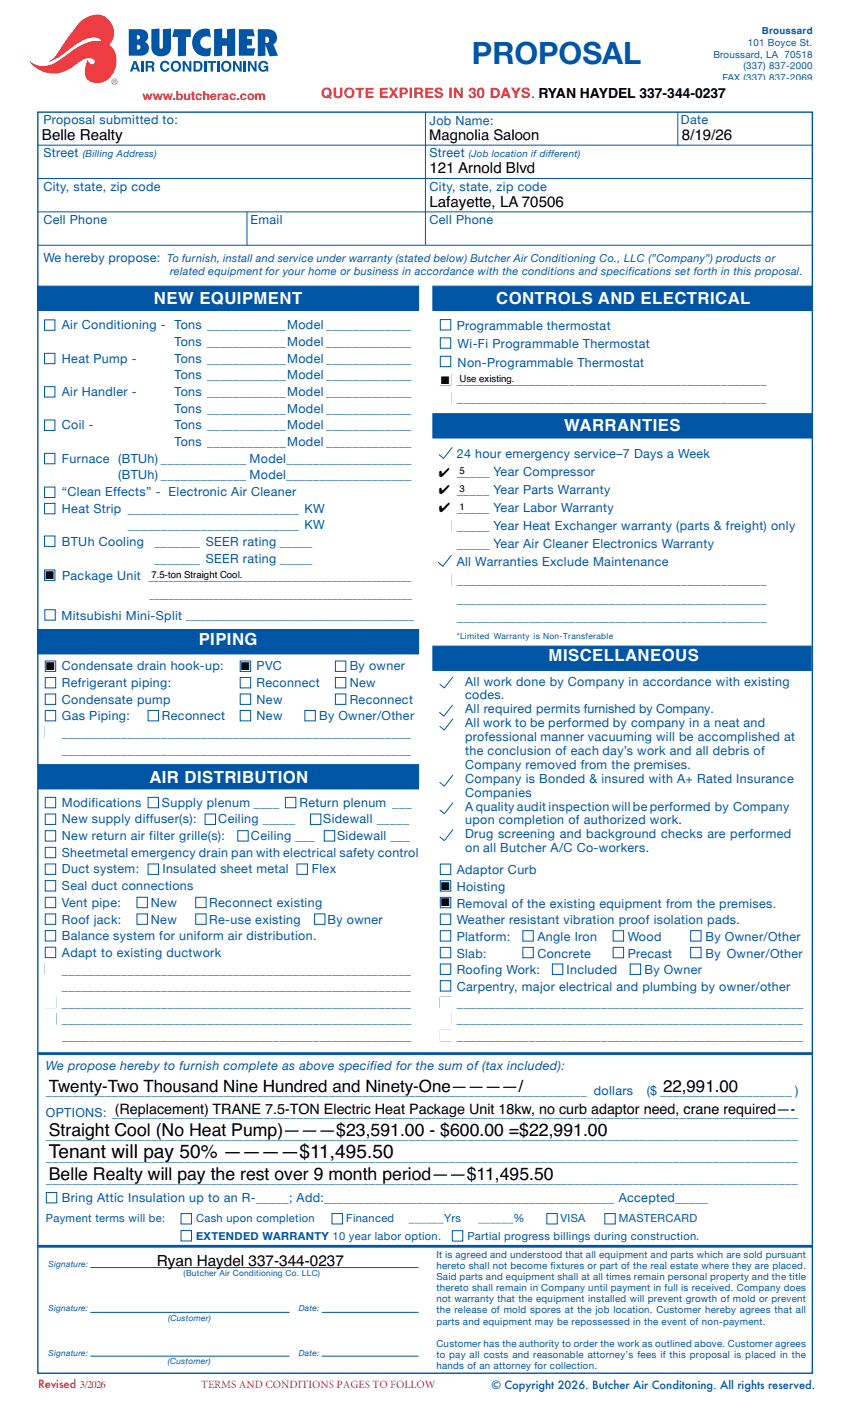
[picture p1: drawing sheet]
<svg xmlns="http://www.w3.org/2000/svg" width="216mm" height="356mm" viewBox="0 0 216 356" stroke-linecap="round" stroke-linejoin="round" font-family="sans-serif">
<defs><g id="words">
<text font-size="7.8" fill="#0155a5" x="119.7" y="16.3">PROPOSAL</text>
<text font-size="4.8" x="12.4" y="293.9">Tenant will pay 50% ————$11,495.50</text>
<g font-size="4.5">
<text x="12.4" y="288.3">Straight Cool (No Heat Pump)———$23,591.00 - $600.00 =$22,991.00</text>
<text x="12.4" y="299.6">Belle Realty will pay the rest over 9 month period——$11,495.50</text>
</g>
<g font-size="4.3">
<text x="12.3" y="277.1">Twenty-Two Thousand Nine Hundred and Ninety-One————/</text>
<text x="168.2" y="277.1">22,991.00</text>
</g>
<g font-size="4.2" fill="#fff">
<text x="39.1" y="77.2">NEW EQUIPMENT</text>
<text x="125.9" y="77.2">CONTROLS AND ELECTRICAL</text>
<text x="143.1" y="109.5">WARRANTIES</text>
<text x="50.4" y="163.7">PIPING</text>
<text x="139.2" y="167.9">MISCELLANEOUS</text>
<text x="37.9" y="198.7">AIR DISTRIBUTION</text>
</g>
<text font-size="3.9" x="39.8" y="321.4">Ryan Haydel 337-344-0237</text>
<g font-size="3.8">
<text x="10.7" y="35.5">Belle Realty</text>
<text x="108.9" y="35.5">Magnolia Saloon</text>
<text x="173" y="35.5">8/19/26</text>
<text x="109" y="44">121 Arnold Blvd</text>
<text x="109" y="52.4">Lafayette, LA 70506</text>
</g>
<text font-size="3.7" fill="#ee3a41" x="81.5" y="24.9">QUOTE EXPIRES IN 30 DAYS.</text>
<text font-size="3.6" x="29.1" y="282.7">(Replacement) TRANE 7.5-TON Electric Heat Package Unit 18kw, no curb adaptor need, crane required—-</text>
<text font-size="3.5" x="136.6" y="24.8">RYAN HAYDEL 337-344-0237</text>
<text font-size="3.4" x="111.4" y="129.9">✔</text>
<g font-size="3.3">
<text x="111.4" y="125.5">✔</text>
<text x="111.4" y="121">✔</text>
</g>
<text font-size="3.2" fill="#ee3a41" x="36.2" y="25.4">www.butcherac.com</text>
<g font-size="3.2" fill="#0155a5">
<text x="11" y="31.5">Proposal submitted to:</text>
<text x="109" y="31.6">Job Name:</text>
<text x="172.8" y="31.5">Date</text>
<text x="11" y="40">Street</text>
<text x="109" y="40">Street</text>
<text x="11" y="48.4">City, state, zip code</text>
<text x="109" y="48.4">City, state, zip code</text>
<text x="11" y="56.9">Cell Phone</text>
<text x="63.6" y="56.9">Email</text>
<text x="109" y="56.9">Cell Phone</text>
<text x="11" y="66.4">We hereby propose:</text>
<text x="15.7" y="83.6">Air Conditioning - Tons ____________Model _____________</text>
<text x="115.9" y="83.8">Programmable thermostat</text>
<text x="44.3" y="87.8">Tons ____________Model _____________</text>
<text x="116.1" y="88.4">Wi-Fi Programmable Thermostat</text>
<text x="15.7" y="92.1">Heat Pump -</text>
<text x="44.3" y="92.1">Tons ____________Model _____________</text>
<text x="116.1" y="93.1">Non-Programmable Thermostat</text>
<text x="15.7" y="100.5">Air Handler -</text>
<text x="44.3" y="96.3">Tons ____________Model _____________</text>
<text x="44.3" y="100.5">Tons ____________Model _____________</text>
<text x="115.9" y="97.5">_______________________________________________</text>
<text x="44.3" y="104.8">Tons ____________Model _____________</text>
<text x="115.9" y="102.1">_______________________________________________</text>
<text x="15.7" y="109">Coil -</text>
<text x="44.3" y="113.2">Tons ____________Model _____________</text>
<text x="44.3" y="109">Tons ____________Model _____________</text>
<text x="15.7" y="117.5">Furnace (BTUh) _____________ Model___________________</text>
<text x="115.9" y="116.2">24 hour emergency service–7 Days a Week</text>
<text x="15.7" y="125.9">“Clean Effects” - Electronic Air Cleaner</text>
<text x="30" y="121.7">(BTUh) _____________ Model___________________</text>
<text x="115.9" y="120.8">_____ Year Compressor</text>
<text x="115.9" y="125.4">_____ Year Parts Warranty</text>
<text x="15.7" y="130.2">Heat Strip __________________________ KW</text>
<text x="115.9" y="130">_____ Year Labor Warranty</text>
<text x="32.5" y="134.4">__________________________ KW</text>
<text x="115.9" y="134.6">_____ Year Heat Exchanger warranty (parts &amp; freight) only</text>
<text x="15.7" y="138.6">BTUh Cooling</text>
<text x="39.2" y="142.8">_______ SEER rating _____</text>
<text x="39.2" y="138.6">_______ SEER rating _____</text>
<text x="115.9" y="143.8">All Warranties Exclude Maintenance</text>
<text x="115.9" y="139.2">_____ Year Air Cleaner Electronics Warranty</text>
<text x="15.8" y="147.2">Package Unit _____________________________________________________</text>
<text x="115.9" y="148.3">_______________________________________________</text>
<text x="37.9" y="151.9">_____________________________________________________</text>
<text x="115.9" y="152.9">_______________________________________________</text>
<text x="15.6" y="157.3">Mitsubishi Mini-Split ______________________________________________</text>
<text x="115.9" y="157.5">_______________________________________________</text>
<text x="15.7" y="170.1">Condensate drain hook-up:</text>
<text x="65.1" y="170.1">PVC</text>
<text x="88.7" y="170.1">By owner</text>
<text x="118" y="174">All work done by Company in accordance with existing</text>
<text x="15.7" y="174.4">Refrigerant piping:</text>
<text x="15.7" y="178.6">Condensate pump</text>
<text x="65.1" y="174.4">Reconnect</text>
<text x="65.1" y="178.6">New</text>
<text x="88.7" y="174.4">New</text>
<text x="88.7" y="178.6">Reconnect</text>
<text x="118" y="177.5">codes.</text>
<text x="15.7" y="182.8">Gas Piping:</text>
<text x="41.1" y="182.8">Reconnect</text>
<text x="65.1" y="182.8">New</text>
<text x="81" y="182.8">By Owner/Other</text>
<text x="118" y="181.1">All required permits furnished by Company.</text>
<text x="118" y="184.6">All work to be performed by company in a neat and</text>
<text x="15.7" y="187.1">_____________________________________________________</text>
<text x="15.7" y="191.3">_____________________________________________________</text>
<text x="118" y="188.1">professional manner vacuuming will be accomplished at</text>
<text x="118" y="191.6">the conclusion of each day’s work and all debris of</text>
<text x="118" y="195.2">Company removed from the premises.</text>
<text x="118" y="198.7">Company is Bonded &amp; insured with A+ Rated Insurance</text>
<text x="118" y="202.2">Companies</text>
<text x="15.7" y="204.8">Modifications</text>
<text x="15.7" y="209">New supply diffuser(s):</text>
<text x="41.1" y="204.8">Supply plenum ____</text>
<text x="55.4" y="209">Ceiling _____</text>
<text x="76" y="204.8">Return plenum ___</text>
<text x="82" y="209">Sidewall _____</text>
<text x="118" y="205.7">A quality audit inspection will be performed by Company</text>
<text x="118" y="209.3">upon completion of authorized work.</text>
<text x="15.7" y="213.2">New return air filter grille(s):</text>
<text x="63.7" y="213.2">Ceiling ___</text>
<text x="85.5" y="213.2">Sidewall ___</text>
<text x="118" y="212.8">Drug screening and background checks are performed</text>
<text x="15.7" y="217.5">Sheetmetal emergency drain pan with electrical safety control</text>
<text x="15.7" y="221.7">Duct system:</text>
<text x="41.2" y="221.7">Insulated sheet metal</text>
<text x="79.2" y="221.7">Flex</text>
<text x="115.9" y="221.9">Adaptor Curb</text>
<text x="118" y="216.3">on all Butcher A/C Co-workers.</text>
<text x="15.7" y="225.9">Seal duct connections</text>
<text x="115.9" y="226.2">Hoisting</text>
<text x="15.7" y="230.2">Vent pipe:</text>
<text x="38.3" y="230.2">New</text>
<text x="53.1" y="230.2">Reconnect existing</text>
<text x="115.9" y="230.4">Removal of the existing equipment from the premises.</text>
<text x="15.7" y="234.4">Roof jack:</text>
<text x="15.7" y="238.6">Balance system for uniform air distribution.</text>
<text x="38.3" y="234.4">New</text>
<text x="53.1" y="234.4">Re-use existing</text>
<text x="83.1" y="234.4">By owner</text>
<text x="115.9" y="234.6">Weather resistant vibration proof isolation pads.</text>
<text x="115.9" y="238.9">Platform:</text>
<text x="136.3" y="238.9">Angle Iron</text>
<text x="159.3" y="238.9">Wood</text>
<text x="179" y="238.9">By Owner/Other</text>
<text x="15.7" y="242.9">Adapt to existing ductwork</text>
<text x="115.9" y="243.1">Slab:</text>
<text x="136.3" y="243.1">Concrete</text>
<text x="159.3" y="243.1">Precast</text>
<text x="179" y="243.1">By Owner/Other</text>
<text x="15.7" y="247.1">_____________________________________________________</text>
<text x="15.7" y="251.3">_____________________________________________________</text>
<text x="115.9" y="247.3">Roofing Work:</text>
<text x="115.9" y="251.6">Carpentry, major electrical and plumbing by owner/other</text>
<text x="143.7" y="247.3">Included</text>
<text x="163.5" y="247.3">By Owner</text>
<text x="15.7" y="255.6">_____________________________________________________</text>
<text x="115.9" y="255.6">_____________________________________________________</text>
<text x="15.7" y="259.8">_____________________________________________________</text>
<text x="15.7" y="264">_____________________________________________________</text>
<text x="115.9" y="259.8">_____________________________________________________</text>
<text x="115.9" y="264">_____________________________________________________</text>
<text x="11.7" y="271.6">We propose hereby to furnish complete as above specified for the sum of (tax included):</text>
<text x="11.7" y="277.9">__________________________________________________________________________________ dollars</text>
<text x="164.1" y="277.9">($ ____________________ )</text>
<text x="11.7" y="283.5">OPTIONS: ________________________________________________________________________________________________________</text>
<text x="11.7" y="289.1">__________________________________________________________________________________________________________________</text>
<text x="11.7" y="294.7">__________________________________________________________________________________________________________________</text>
<text x="11.7" y="300.4">__________________________________________________________________________________________________________________</text>
<text x="15.7" y="305.1">Bring Attic Insulation up to an R-_____; Add:____________________________________________ Accepted_____</text>
</g>
<g font-size="2.8" fill="#0155a5">
<text x="42.5" y="66.5">To furnish, install and service under warranty (stated below) Butcher Air Conditioning Co., LLC (”Company”) products or</text>
<text x="43.2" y="69.8">related equipment for your home or business in accordance with the conditions and specifications set forth in this proposal.</text>
<text x="11.7" y="310.2">Payment terms will be:</text>
<text x="49.8" y="310.2">Cash upon completion</text>
<text x="87.9" y="310.2">Financed</text>
<text x="103.7" y="310.2">______Yrs</text>
<text x="121.4" y="310.2">______%</text>
<text x="142.2" y="310.2">VISA</text>
<text x="157" y="310.2">MASTERCARD</text>
<text x="49.8" y="314.8">EXTENDED WARRANTY 10 year labor option.</text>
<text x="118.6" y="314.9">Partial progress billings during construction.</text>
<text x="124.7" y="352.5">© Copyright 2026. Butcher Air Conditoning. All rights reserved.</text>
</g>
<g font-size="2.8">
<text x="11.5" y="147">■</text>
<text x="11.7" y="170.1">■</text>
<text x="61.2" y="170.1">■</text>
<text x="112" y="225.8">■</text>
<text x="112" y="230.1">■</text>
</g>
<g font-size="2.8" fill="#ee3a41">
<text x="9.7" y="352.4">Revised 3/2026</text>
<text x="51" y="352.3">TERMS AND CONDITIONS PAGES TO FOLLOW</text>
</g>
<text font-size="2.7" x="111.9" y="97.4">■</text>
<g font-size="2.5" fill="#0155a5">
<text x="189.7" y="11.7">101 Boyce St.</text>
<text x="193.3" y="8.7">Broussard</text>
<text x="181" y="14.6">Broussard, LA 70518</text>
<text x="188.6" y="17.6">(337) 837-2000</text>
<text x="183.3" y="20.6">FAX (337) 837-2069</text>
<text x="21" y="40">(Billing Address)</text>
<text x="118.9" y="40">(Job location if different)</text>
<text x="110.7" y="319.3">It is agreed and understood that all equipment and parts which are sold pursuant</text>
<text x="110.7" y="322.1">hereto shall not become fixtures or part of the real estate where they are placed.</text>
<text x="110.7" y="324.9">Said parts and equipment shall at all times remain personal property and the title</text>
<text x="110.7" y="327.7">thereto shall remain in Company until payment in full is received. Company does</text>
<text x="110.7" y="330.5">not warranty that the equipment installed will prevent growth of mold or prevent</text>
<text x="110.7" y="333.4">the release of mold spores at the job location. Customer hereby agrees that all</text>
<text x="110.7" y="336.2">parts and equipment may be repossessed in the event of non-payment.</text>
<text x="110.7" y="341.8">Customer has the authority to order the work as outlined above. Customer agrees</text>
<text x="110.7" y="344.7">to pay all costs and reasonable attorney’s fees if this proposal is placed in the</text>
<text x="110.7" y="347.5">hands of an attorney for collection.</text>
</g>
<g font-size="2.4">
<text x="116.6" y="97">Use existing.</text>
<text x="116.6" y="120.3">5</text>
<text x="116.6" y="124.9">3</text>
<text x="116.6" y="129.5">1</text>
<text x="38.5" y="146.6">7.5-ton Straight Cool.</text>
</g>
<g font-size="2.1" fill="#0155a5">
<text x="115.9" y="162.1">*Limited Warranty is Non-Transferable</text>
<text x="12.3" y="321.6">Signature:</text>
<text x="46.6" y="323.7">(Butcher Air Conditioning Co. LLC)</text>
<text x="12.3" y="332.9">Signature:</text>
<text x="42.7" y="335.2">(Customer)</text>
<text x="75.8" y="332.9">Date:</text>
<text x="12.3" y="344.1">Signature:</text>
<text x="42.5" y="346.3">(Customer)</text>
<text x="75.8" y="344.1">Date:</text>
</g>
</g></defs>
<!-- layer: Layer 1 -->
<g fill="none" stroke="#0155a5" stroke-width=".25">
<path d="M9.4 36.8h196.9M107.9 28.5v33.7M9.5 45.3h196.8M9.5 53.8h196.8M9.5 62.2h196.8M111.7 81.1h2.7v2.7h-2.7zM111.7 85.8h2.7v2.6h-2.7zM111.7 90.4h2.7v2.7h-2.7zM111.7 95.1h2.7v2.6h-2.7zM111.7 99.7h2.7v2.6h-2.7zM111.7 118.5h2.7v2.6h-2.7zM111.7 132.2h2.7v2.6h-2.7z"/>
<path d="M111.7 136.8h2.7v2.6h-2.7zM111.7 127.6h2.7v2.7h-2.7zM111.7 123.1h2.7v2.6h-2.7zM111.7 145.9h2.7v2.7h-2.7zM111.7 155h2.7v2.7h-2.7zM111.7 150.5h2.7v2.6h-2.7zM111.7 219.3h2.7v2.7h-2.7zM111.7 223.5h2.7v2.7h-2.7zM111.7 227.8h2.7v2.6h-2.7zM111.7 232h2.7v2.6h-2.7zM111.7 236.2h2.7v2.7h-2.7zM132.6 236.2h2.7v2.7h-2.7z"/>
<path d="M155.6 236.2h2.6v2.7h-2.6zM175.2 236.2h2.7v2.7h-2.7zM111.7 240.5h2.7v2.6h-2.7zM111.7 244.7h2.7v2.6h-2.7zM111.7 248.9h2.7v2.7h-2.7zM132.6 240.5h2.7v2.6h-2.7zM140.1 244.7h2.7v2.6h-2.7zM155.6 240.5h2.6v2.6h-2.6zM159.9 244.7h2.6v2.6h-2.6zM175.2 240.5h2.7v2.6h-2.7zM45.9 308h2.7v2.7h-2.7zM84.2 308h2.7v2.7h-2.7z"/>
<path d="M114.8 312.4h2.6v2.6h-2.6zM138.7 308h2.7v2.7h-2.7zM153.4 308h2.7v2.7h-2.7zM22.9 333.1h50.6M22.9 321.7h83.3M81.6 333.1h24.6M22.9 344.2h50.6M81.6 344.2h24.6"/>
</g>
<g fill="#0155a5" stroke="#0155a5" stroke-width=".25">
<path d="M109.8 72.6h96.2v6.2h-96.2z" fill-rule="evenodd"/>
<path d="M109.8 105h96.2v6.2h-96.2z" fill-rule="evenodd"/>
<path d="M109.8 164h96v6.2h-96z" fill-rule="evenodd"/>
<path d="M9.7 194.1h96.5v6.2h-96.5z" fill-rule="evenodd"/>
<path d="M9.5 72.6h96.7v6.2h-96.7z" fill-rule="evenodd"/>
</g>
<path d="M9.6 267.4h196.5M9.6 316.3h196.5" fill="none" stroke="#0155a5" stroke-width=".71" stroke-linecap="butt"/>
<path d="M9.6 28.5h196.5v320.1h-196.5z" fill="none" stroke="#0155a5" stroke-width=".35"/>
<path d="M9.5 159.8h96.7v6.1h-96.7z" fill-rule="evenodd" fill="#0155a5"/>
<g fill="none" stroke="#0155a5" stroke-width=".25">
<path d="M11.3 81.2h2.6v2.6h-2.6zM11.3 89.7h2.6v2.6h-2.6zM11.3 98.1h2.6v2.7h-2.6zM11.3 106.6h2.6v2.7h-2.6zM11.3 115.1h2.6v2.6h-2.6zM11.3 123.6h2.6v2.7h-2.6zM11.3 136h2.6v2.7h-2.6zM9.5 159.8h96.7v6.2h-96.7zM11.5 167.8h2.6v2.6h-2.6zM11.5 172h2.6v2.6h-2.6zM11.5 176.1h2.6v2.7h-2.6zM60.9 167.8h2.7v2.6h-2.7z"/>
<path d="M60.9 172h2.7v2.6h-2.7zM85.1 167.8h2.6v2.6h-2.6zM85.1 176.1h2.6v2.7h-2.6zM85.1 172h2.6v2.6h-2.6zM11.5 180.3h2.6v2.7h-2.6zM11.5 184.5h2.6v2.6h-2.6zM11.5 188.6h2.6v2.7h-2.6zM37.6 180.3h2.6v2.7h-2.6zM77.3 180.3h2.7v2.7h-2.7zM11.7 302.7h2.7v2.6h-2.7z"/>
</g>
<g fill="#fff" stroke="#0155a5" stroke-width=".25">
<path d="M11.5 202.4h2.6v2.6h-2.6z" fill-rule="evenodd"/>
<path d="M11.5 219.3h2.6v2.6h-2.6z" fill-rule="evenodd"/>
<path d="M37.6 202.4h2.6v2.6h-2.6z" fill-rule="evenodd"/>
<path d="M72.4 202.4h2.7v2.6h-2.7z" fill-rule="evenodd"/>
<path d="M11.5 210.8h2.6v2.7h-2.6z" fill-rule="evenodd"/>
<path d="M11.5 206.6h2.6v2.7h-2.6z" fill-rule="evenodd"/>
<path d="M52 206.6h2.7v2.7h-2.7z" fill-rule="evenodd"/>
<path d="M78.8 206.6h2.6v2.7h-2.6z" fill-rule="evenodd"/>
<path d="M11.5 215.1h2.6v2.6h-2.6z" fill-rule="evenodd"/>
</g>
<path d="M60.9 176.1h2.7v2.7h-2.7zM60.9 180.3h2.7v2.7h-2.7z" fill="none" stroke="#0155a5" stroke-width=".25"/>
<g fill="#fff" stroke="#0155a5" stroke-width=".25">
<path d="M11.5 223.5h2.6v2.7h-2.6z" fill-rule="evenodd"/>
<path d="M11.5 227.7h2.6v2.7h-2.6z" fill-rule="evenodd"/>
<path d="M11.5 232h2.6v2.6h-2.6z" fill-rule="evenodd"/>
<path d="M11.5 236.2h2.6v2.6h-2.6z" fill-rule="evenodd"/>
<path d="M11.5 240.4h2.6v2.7h-2.6z" fill-rule="evenodd"/>
<path d="M60.3 210.8h2.7v2.7h-2.7z" fill-rule="evenodd"/>
<path d="M82.3 210.8h2.6v2.7h-2.6z" fill-rule="evenodd"/>
<path d="M37.6 219.3h2.6v2.6h-2.6z" fill-rule="evenodd"/>
</g>
<path d="M74.3 219.3h2.6v2.6h-2.6z" fill-rule="evenodd" fill="#fff"/>
<path d="M75.3 219.3h2.7v2.6h-2.7z" fill="none" stroke="#0155a5" stroke-width=".25"/>
<g fill="#fff" stroke="#0155a5" stroke-width=".25">
<path d="M34.7 227.7h2.7v2.7h-2.7z" fill-rule="evenodd"/>
<path d="M49.7 227.7h2.6v2.7h-2.6z" fill-rule="evenodd"/>
<path d="M34.7 232h2.7v2.6h-2.7z" fill-rule="evenodd"/>
<path d="M49.7 232h2.6v2.6h-2.6z" fill-rule="evenodd"/>
<path d="M79.8 232h2.6v2.6h-2.6z" fill-rule="evenodd"/>
<path d="M11.5 244.6h2.6v2.7h-2.6z" fill-rule="evenodd"/>
<path d="M11.5 248.9h2.6v2.6h-2.6z" fill-rule="evenodd"/>
<path d="M11.5 253.1h2.6v2.6h-2.6z" fill-rule="evenodd"/>
</g>
<path d="M11.3 127.8h2.6v2.6h-2.6zM11.3 144.7h2.6v2.6h-2.6z" fill="none" stroke="#0155a5" stroke-width=".25"/>
<path d="M7.6 3.3h64.8v18.9h-64.8z" fill="#fff"/>
<g fill="#ee3a41">
<path d="M7.6 15.5a5 5 0 0 0 6.3 .5l2.9-2a12.6 12.6 0 0 1 8-3.6l.8 .1v-.2a3.2 3.2 0 0 0-3.8-.4l-1.5 .8-2.4 1.6a18.4 18.4 0 0 1-5.3 3.4v-.3l1.1-.7 .5-.6 3-4.6a17 17 0 0 1 4.7-5 4.6 4.6 0 0 1 5.9 .8 4.6 4.6 0 0 1 0 6.1v.1a5.2 5.2 0 0 1 .8 7.2 4.2 4.2 0 0 1-6.7 1.1 6 6 0 0 1 .3-4.6l.4 .7a.91 .91 0 0 0 1.1 .4l.3-.4v-.4a2.14 2.14 0 0 0-2.7-.5l-1.5 .9a8.9 8.9 0 0 1-8.4 2.5 5.5 5.5 0 0 1-3.8-2.9z"/>
<path d="M28.9 20.4v.3h.3v-.3zM28.8 20.3l.6 .1-.2 .4 .2 .4-.4-.4-.2 .4zM28.4 20.8a.66 .66 0 0 0 1.3 0 .66 .66 0 0 0-1.3 0zM28.3 20.7a.8 .8 0 0 1 1.6 0 .8 .8 0 0 1-1.6 0z"/>
</g>
<g fill="#0155a5">
<path d="M35.9 15.5h.5v2.7h-.5z"/>
<path d="M41.1 15.7a1.2 1.2 0 0 1 1.9 .7h-.6v-.2a.64 .64 0 0 0-.7-.3 .64 .64 0 0 0-.5 .5 .84 .84 0 0 0 0 .9 .84 .84 0 0 0 .9 .4l.3-.5h.6a1.27 1.27 0 0 1-1.7 .9 1.27 1.27 0 0 1-.6-1.8z"/>
<path d="M46.3 15.5h.6l1.1 1.8v-1.8h.6v2.7h-.6l-1.1-1.9v1.9h-.6z"/>
<path d="M51.8 15.5h.5v2.7h-.5z"/>
<path d="M52.6 15.5h2.2v.5h-.8v2.2h-.6v-2.2h-.8z"/>
<path d="M55.1 15.5h.6v2.7h-.6z"/>
<path d="M59.1 15.5h.6l1.1 1.8v-1.8h.5v2.7h-.5l-1.1-1.9-.1 1.9h-.5z"/>
<path d="M61.8 15.5h.6v2.7h-.6z"/>
<path d="M62.9 15.5h.6l1.1 1.8v-1.8h.5v2.7h-.6l-1.1-1.9v1.9h-.5z"/>
<path d="M66 15.7a1.26 1.26 0 0 1 2 .6h-.5a.68 .68 0 0 0-.7-.4 .68 .68 0 0 0-.6 .5 .85 .85 0 0 0 0 1 .85 .85 0 0 0 1 .3l.3-.5h-.6v-.5h1.1v1.5h-.3l-.1-.4a1.26 1.26 0 0 1-1.6 .2 1.26 1.26 0 0 1-.4-1.6z"/>
<path d="M38.4 7.4l2.1-.2v4.6l.1 .5 .3 .1 .3-.1 .1-.5v-4.4l2.1-.2v4.8a2.58 2.58 0 0 1-1.7 2.2 2.58 2.58 0 0 1-2.8-.7l-.5-1.5z"/>
<path d="M44.2 7.4h4.2v2h-1.2v4.7l-2.1 .2v-4.9h-1.4z"/>
<path d="M49.7 8.3a3.5 3.5 0 0 1 3.5-.9l.3 2.1a1.63 1.63 0 0 0-2.3 .3 1.63 1.63 0 0 0 .3 2.2l.9 .3 1.2-.3-.3 2.1a3.5 3.5 0 0 1-4.1-1.5 3.5 3.5 0 0 1 .5-4.3z"/>
<path d="M54.3 7.4l2.1-.2v2.5h1.2v-2.3l2.1-.2v6.9l-2.1 .2v-2.7h-1.2v2.5l-2.1 .2z"/>
<path d="M60.6 7.4h3.6l.4 1.8h-1.9v.7h1.2v1.7h-1.2v.7h2.1l-.4 1.8h-3.8z"/>
<path d="M33.9 15.5h.7l.9 2.7h-.6l-.1-.6h-1l-.2 .6h-.6zM34.3 16.1l-.4 1h.7z"/>
<path d="M37 15.5l1.8 .1a.72 .72 0 0 1 .4 .6 .72 .72 0 0 1-.4 .7 .93 .93 0 0 1 .3 1.1l.1 .2h-.6l-.2-1-.9-.1v1.1h-.5zM37.5 16v.7l1.1-.2-.1-.5z"/>
<path d="M43.2 16.8a1.4 1.4 0 0 1 2.8 0 1.4 1.4 0 0 1-2.8 0zM44.1 16.1a.93 .93 0 0 0-.2 1.1 .93 .93 0 0 0 1 .5 .9 .9 0 0 0 .5-1.2 .9 .9 0 0 0-1.3-.4z"/>
<path d="M49.1 15.5h1.2a1.35 1.35 0 0 1 1.1 1.3 1.35 1.35 0 0 1-1.1 1.4h-1.2zM49.6 16v1.7a.95 .95 0 0 0 1.2-.5 .95 .95 0 0 0-.4-1.2z"/>
<path d="M56 16.8a1.4 1.4 0 0 1 2.8 0 1.4 1.4 0 0 1-2.8 0zM56.9 16.1a.93 .93 0 0 0-.2 1.1 .93 .93 0 0 0 .9 .5 .9 .9 0 0 0 .5-1.2 .9 .9 0 0 0-1.2-.4z"/>
<path d="M32.7 7.4a6.4 6.4 0 0 1 4.2 .4 1.69 1.69 0 0 1-.1 2.8 1.87 1.87 0 0 1 .9 2.2 1.87 1.87 0 0 1-2 1.3h-3zM34.7 11.4v1.2a.64 .64 0 0 0 .9-.6 .64 .64 0 0 0-.9-.6zM34.7 8.9v1.1a.57 .57 0 0 0 .8-.5 .57 .57 0 0 0-.8-.6z"/>
<path d="M65.4 7.4a5.4 5.4 0 0 1 4.1 .5 2.05 2.05 0 0 1-.2 3.3l1.2 2.9-2.1 .2-1.1-2.9v2.7l-1.9 .2zM67.3 9.3v1.6a.81 .81 0 0 0 1-.8 .81 .81 0 0 0-1-.8z"/>
</g>
<path d="M172 28.5v8.4M62.7 53.8v8.4" fill="none" stroke="#0155a5" stroke-width=".25"/>
<g fill="#fff" stroke="#0155a5" stroke-width=".25">
<path d="M11.5 257.3h2.7v2.6h-2.7z" fill-rule="evenodd"/>
<path d="M11.5 261.5h2.7v2.7h-2.7z" fill-rule="evenodd"/>
<path d="M111.7 253.1h2.6v2.7h-2.6z" fill-rule="evenodd"/>
<path d="M111.7 257.3h2.6v2.7h-2.6z" fill-rule="evenodd"/>
<path d="M111.7 261.5h2.7v2.7h-2.7z" fill-rule="evenodd"/>
</g>
<g fill="none" stroke="#0155a5" stroke-width=".25">
<path d="M111.4 115.4l1.2 1M114.7 113.5l-2.2 2.9M11.4 154.8h2.6v2.6h-2.6zM111.2 142.7l1.2 1.1M114.5 140.9l-2.2 2.9M111.5 173.6l1.3 1.1M114.8 178.9l-2.2 2.9M114.9 171.8l-2.2 2.8M111.5 180.8l1.2 1M111.5 198.5l1.3 1.1M111.5 184.3l1.3 1M114.9 196.7l-2.2 2.9"/>
<path d="M114.9 182.5l-2.2 2.8M111.5 212.4l1.3 1M111.6 205.6l1.2 1M114.9 210.5l-2.2 2.9M114.9 203.7l-2.2 2.9M45.9 312.3h2.7v2.7h-2.7z"/>
</g>
<g fill="#fff">
<path d="M135.9 20.4h69.7v7h-69.7z"/>
<path d="M111.5 145.7h3v3.1h-3z"/>
<path d="M111.3 150.4h3.2v2.9h-3.2z"/>
<path d="M111.5 154.9h3.1v3h-3.1z"/>
<path d="M11.3 184.4h3v3.2h-3z"/>
<path d="M11.1 188.4h3.3v3.4h-3.3z"/>
<path d="M111.7 253h2.9v3h-2.9z"/>
<path d="M111.4 257.2h3.1v3h-3.1z"/>
<path d="M111.6 261.5h2.9v2.7h-2.9z"/>
<path d="M11.4 244.4h3v2.9h-3z"/>
<path d="M11.3 248.7h3.4v3.6h-3.4z"/>
<path d="M11.2 252.9h3.1v2.9h-3.1z"/>
<path d="M11 257.2h3.3v3h-3.3z"/>
<path d="M11.1 261.3h3.3v3.3h-3.3z"/>
<path d="M111.5 95h2.9v2.8h-2.9z"/>
<path d="M111.5 99.5h3v2.9h-3z"/>
<path d="M110.9 118.3h3.7v3.2h-3.7z"/>
<path d="M111 122.7h3.5v3.3h-3.5z"/>
<path d="M110.9 131.6h3.6v3.5h-3.6z"/>
<path d="M111.1 127.1h3.4v3.3h-3.4z"/>
<path d="M110.9 136.6h3.7v3.1h-3.7z"/>
</g>
<use href="#words"/>
</svg>
